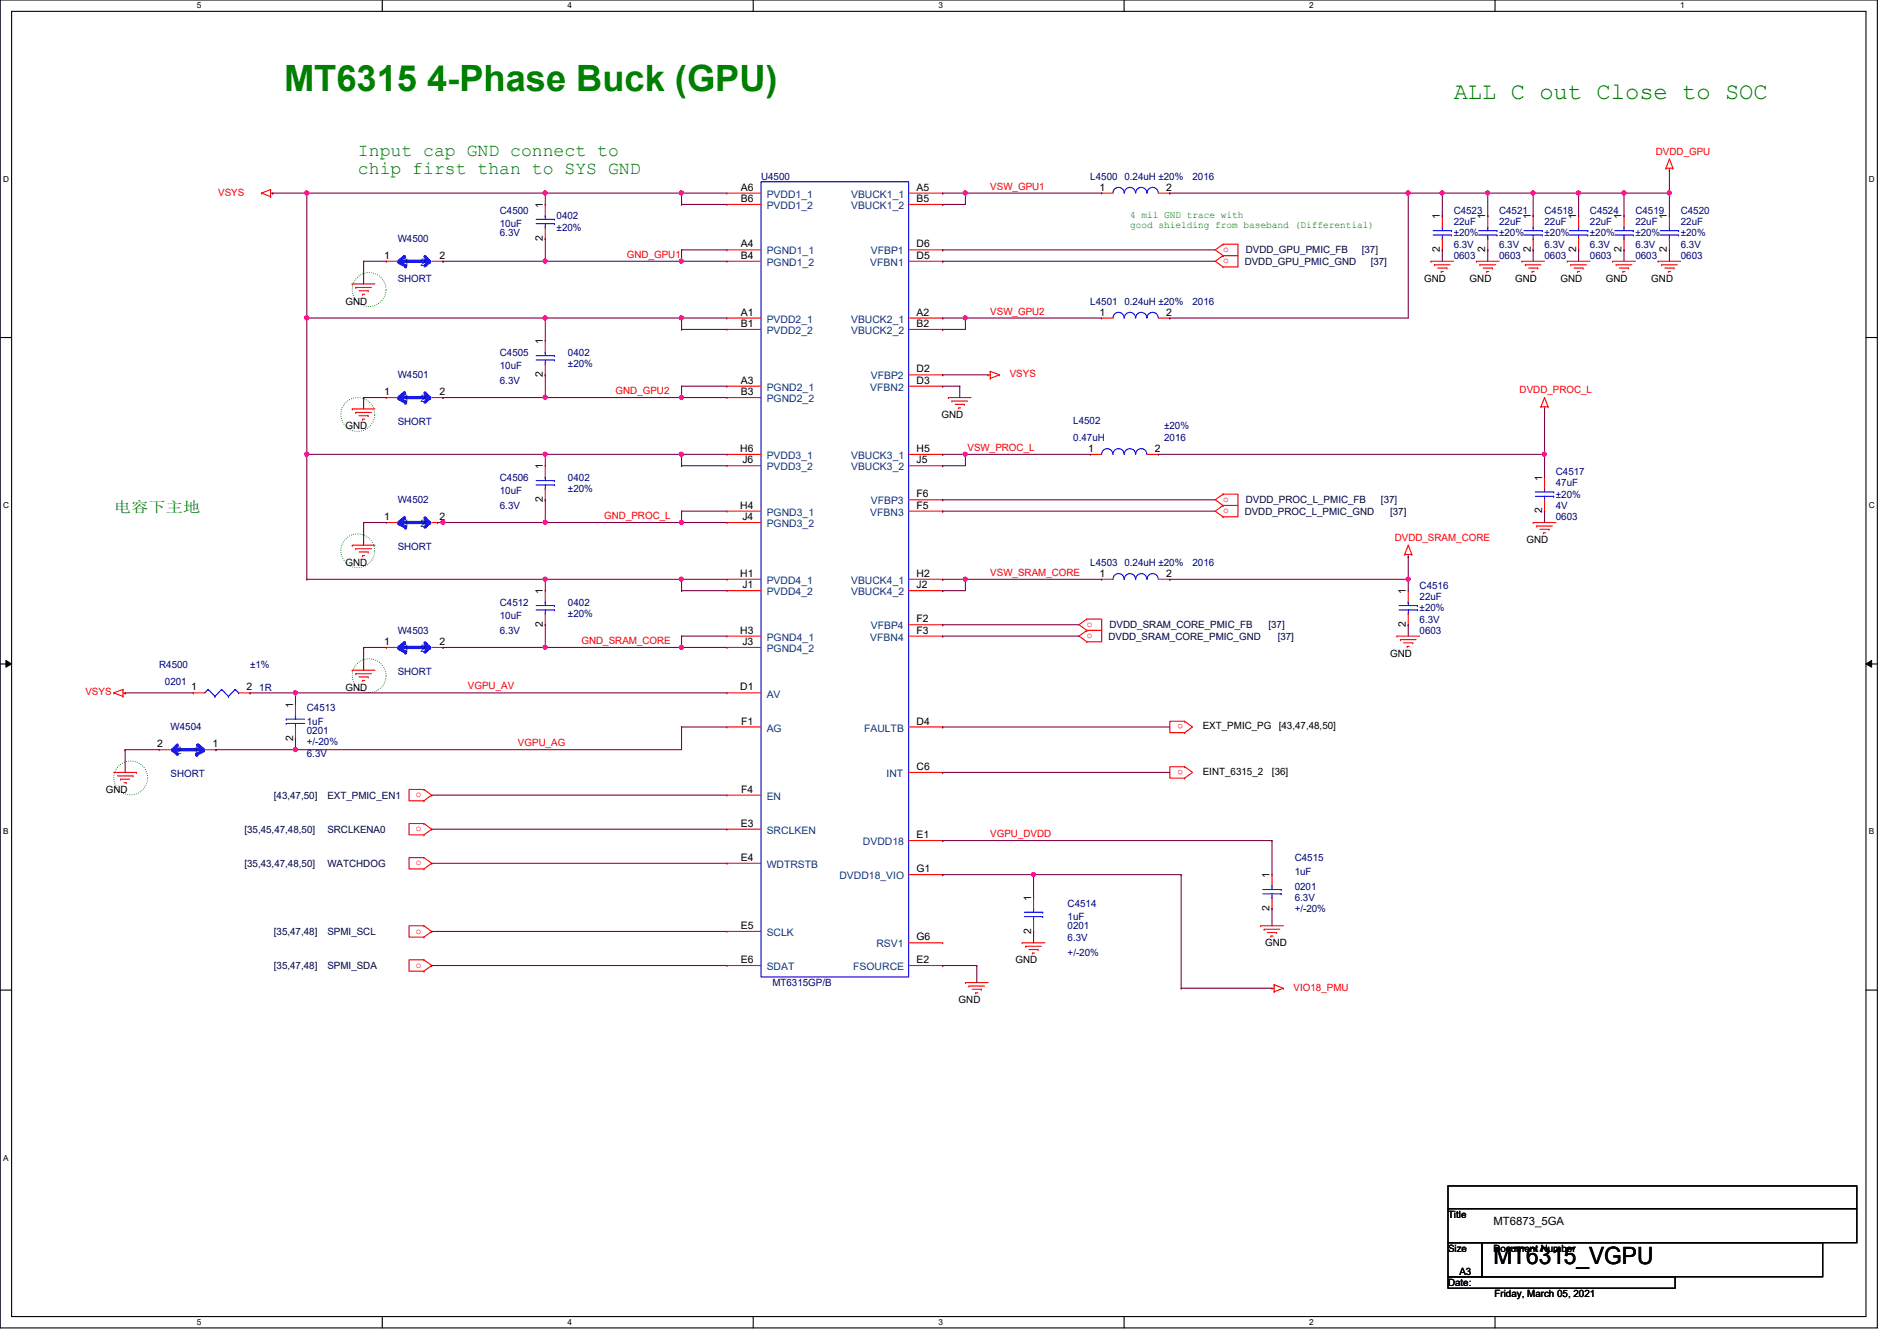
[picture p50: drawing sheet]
<svg xmlns="http://www.w3.org/2000/svg" width="297mm" height="210mm" viewBox="0 0 297 210" stroke-linecap="round" stroke-linejoin="round" font-family="sans-serif">
<defs><g id="words">
<text font-size="5.7" fill="#008000" x="44.5" y="14.2">MT6315 4-Phase Buck (GPU)</text>
<text font-size="3.7" fill="#008000" x="227.6" y="15.5">ALL C out Close to SOC</text>
<text font-size="3.7" x="233.8" y="197.9">MT6315_VGPU</text>
<g font-size="2.8" fill="#008000">
<text x="56" y="24.5">Input cap GND connect to</text>
<text x="56" y="27.3">chip first than to SYS GND</text>
</g>
<text font-size="2.3" fill="#008000" x="17.8" y="80.1">电电下下下</text>
<text font-size="1.8" x="233.8" y="191.7">MT6873_5GA</text>
<g font-size="1.6">
<text x="116" y="29.8">A6</text>
<text x="143.5" y="29.8">A5</text>
<text x="172.2" y="29.8">1</text>
<text x="182.6" y="29.8">2</text>
<text x="85" y="32.6" transform="rotate(-90 85 32.6)">1</text>
<text x="116" y="31.6">B6</text>
<text x="143.5" y="31.6">B5</text>
<text x="225.5" y="34.3" transform="rotate(-90 225.5 34.3)">1</text>
<text x="232.6" y="34.3" transform="rotate(-90 232.6 34.3)">1</text>
<text x="239.7" y="34.3" transform="rotate(-90 239.7 34.3)">1</text>
<text x="246.8" y="34.3" transform="rotate(-90 246.8 34.3)">1</text>
<text x="253.9" y="34.3" transform="rotate(-90 253.9 34.3)">1</text>
<text x="261" y="34.3" transform="rotate(-90 261 34.3)">1</text>
<text x="60.2" y="40.5">1</text>
<text x="68.8" y="40.5">2</text>
<text x="85" y="37.7" transform="rotate(-90 85 37.7)">2</text>
<text x="116" y="40.5">B4</text>
<text x="116" y="38.7">A4</text>
<text x="143.5" y="40.5">D5</text>
<text x="143.5" y="38.7">D6</text>
<text x="225.5" y="39.5" transform="rotate(-90 225.5 39.5)">2</text>
<text x="232.6" y="39.5" transform="rotate(-90 232.6 39.5)">2</text>
<text x="239.7" y="39.5" transform="rotate(-90 239.7 39.5)">2</text>
<text x="246.8" y="39.5" transform="rotate(-90 246.8 39.5)">2</text>
<text x="253.9" y="39.5" transform="rotate(-90 253.9 39.5)">2</text>
<text x="261" y="39.5" transform="rotate(-90 261 39.5)">2</text>
<text x="54.1" y="47.7">GND</text>
<text x="223" y="44.1">GND</text>
<text x="230.1" y="44.1">GND</text>
<text x="237.2" y="44.1">GND</text>
<text x="244.3" y="44.1">GND</text>
<text x="251.5" y="44.1">GND</text>
<text x="258.6" y="44.1">GND</text>
<text x="85" y="53.9" transform="rotate(-90 85 53.9)">1</text>
<text x="116" y="49.4">A1</text>
<text x="116" y="51.2">B1</text>
<text x="143.5" y="49.4">A2</text>
<text x="143.5" y="51.2">B2</text>
<text x="172.2" y="49.4">1</text>
<text x="182.6" y="49.4">2</text>
<text x="85" y="59" transform="rotate(-90 85 59)">2</text>
<text x="143.5" y="58.3">D2</text>
<text x="60.2" y="61.8">1</text>
<text x="68.8" y="61.8">2</text>
<text x="116" y="60.1">A3</text>
<text x="116" y="61.8">B3</text>
<text x="143.5" y="60.1">D3</text>
<text x="147.4" y="65.4">GND</text>
<text x="54.1" y="67.2">GND</text>
<text x="115.9" y="70.7">H6</text>
<text x="143.5" y="70.7">H5</text>
<text x="170.4" y="70.7">1</text>
<text x="180.8" y="70.7">2</text>
<text x="85" y="73.4" transform="rotate(-90 85 73.4)">1</text>
<text x="116.2" y="72.5">J6</text>
<text x="143.5" y="72.5">J5</text>
<text x="143.5" y="77.9">F6</text>
<text x="241.5" y="75.2" transform="rotate(-90 241.5 75.2)">1</text>
<text x="60.2" y="81.4">1</text>
<text x="68.8" y="81.4">2</text>
<text x="85" y="78.6" transform="rotate(-90 85 78.6)">2</text>
<text x="115.9" y="79.6">H4</text>
<text x="116.2" y="81.4">J4</text>
<text x="143.5" y="79.6">F5</text>
<text x="241.5" y="80.3" transform="rotate(-90 241.5 80.3)">2</text>
<text x="54.1" y="88.6">GND</text>
<text x="239" y="85">GND</text>
<text x="85" y="93" transform="rotate(-90 85 93)">1</text>
<text x="115.9" y="90.3">H1</text>
<text x="116.2" y="92.1">J1</text>
<text x="143.5" y="90.3">H2</text>
<text x="143.5" y="92.1">J2</text>
<text x="172.2" y="90.3">1</text>
<text x="182.6" y="90.3">2</text>
<text x="220.1" y="93" transform="rotate(-90 220.1 93)">1</text>
<text x="60.2" y="101">1</text>
<text x="68.8" y="101">2</text>
<text x="85" y="98.1" transform="rotate(-90 85 98.1)">2</text>
<text x="115.9" y="99.2">H3</text>
<text x="116.2" y="101">J3</text>
<text x="143.5" y="99.2">F3</text>
<text x="143.5" y="97.4">F2</text>
<text x="220.1" y="98.1" transform="rotate(-90 220.1 98.1)">2</text>
<text x="217.7" y="102.8">GND</text>
<text x="29.9" y="108.1">1</text>
<text x="38.6" y="108.1">2</text>
<text x="45.9" y="110.8" transform="rotate(-90 45.9 110.8)">1</text>
<text x="54.1" y="108.1">GND</text>
<text x="115.9" y="108.1">D1</text>
<text x="116.1" y="113.4">F1</text>
<text x="143.5" y="113.4">D4</text>
<text x="24.6" y="117">2</text>
<text x="33.3" y="117">1</text>
<text x="45.9" y="115.9" transform="rotate(-90 45.9 115.9)">2</text>
<text x="188.3" y="114.2">EXT_PMIC_PG</text>
<text x="200.2" y="114.2">[43,47,48,50]</text>
<text x="16.6" y="124.1">GND</text>
<text x="116.1" y="124.1">F4</text>
<text x="143.5" y="120.5">C6</text>
<text x="188.3" y="121.3">EINT_6315_2</text>
<text x="199.2" y="121.3">[36]</text>
<text x="116" y="129.4">E3</text>
<text x="143.5" y="131.2">E1</text>
<text x="116" y="134.7">E4</text>
<text x="143.5" y="136.5">G1</text>
<text x="198.8" y="137.5" transform="rotate(-90 198.8 137.5)">1</text>
<text x="161.5" y="141" transform="rotate(-90 161.5 141)">1</text>
<text x="198.8" y="142.6" transform="rotate(-90 198.8 142.6)">2</text>
<text x="116" y="145.4">E5</text>
<text x="143.5" y="147.2">G6</text>
<text x="161.5" y="146.1" transform="rotate(-90 161.5 146.1)">2</text>
<text x="198.1" y="148.1">GND</text>
<text x="116" y="150.7">E6</text>
<text x="143.5" y="150.7">E2</text>
<text x="159" y="150.8">GND</text>
<text x="150.1" y="157">GND</text>
<text x="226.7" y="190.6">Title</text>
<text x="226.7" y="196">Size</text>
<text x="233.8" y="196">Document Number</text>
<text x="226.7" y="201.3">Date:</text>
<text x="228.5" y="199.5">A3</text>
<text x="234" y="203.1">Friday, March 05, 2021</text>
</g>
<g font-size="1.6" fill="#000080">
<text x="119.2" y="28.1">U4500</text>
<text x="170.7" y="28.1">L4500 0.24uH ±20%</text>
<text x="186.7" y="28.1">2016</text>
<text x="78.3" y="33.4">C4500</text>
<text x="78.3" y="35.6">10uF</text>
<text x="87.2" y="34.3">0402</text>
<text x="227.6" y="33.4">C4523</text>
<text x="227.6" y="35.2">22uF</text>
<text x="234.7" y="33.4">C4521</text>
<text x="234.7" y="35.2">22uF</text>
<text x="241.8" y="33.4">C4518</text>
<text x="241.8" y="35.2">22uF</text>
<text x="249" y="33.4">C4524</text>
<text x="249" y="35.2">22uF</text>
<text x="256.1" y="33.4">C4519</text>
<text x="256.1" y="35.2">22uF</text>
<text x="263.2" y="33.4">C4520</text>
<text x="263.2" y="35.2">22uF</text>
<text x="62.3" y="37.9">W4500</text>
<text x="78.3" y="37">6.3V</text>
<text x="87.2" y="36.1">±20%</text>
<text x="227.6" y="40.6">0603</text>
<text x="227.6" y="38.8">6.3V</text>
<text x="227.6" y="37">±20%</text>
<text x="234.7" y="40.6">0603</text>
<text x="234.7" y="38.8">6.3V</text>
<text x="234.7" y="37">±20%</text>
<text x="241.8" y="40.6">0603</text>
<text x="241.8" y="38.8">6.3V</text>
<text x="241.8" y="37">±20%</text>
<text x="249" y="40.6">0603</text>
<text x="249" y="38.8">6.3V</text>
<text x="249" y="37">±20%</text>
<text x="256.1" y="40.6">0603</text>
<text x="256.1" y="38.8">6.3V</text>
<text x="256.1" y="37">±20%</text>
<text x="263.2" y="40.6">0603</text>
<text x="263.2" y="38.8">6.3V</text>
<text x="263.2" y="37">±20%</text>
<text x="62.3" y="44.1">SHORT</text>
<text x="170.7" y="47.7">L4501 0.24uH ±20%</text>
<text x="186.7" y="47.7">2016</text>
<text x="62.3" y="59.2">W4501</text>
<text x="78.3" y="55.7">C4505</text>
<text x="78.3" y="57.8">10uF</text>
<text x="88.9" y="55.7">0402</text>
<text x="88.9" y="57.4">±20%</text>
<text x="78.3" y="60.1">6.3V</text>
<text x="62.3" y="66.5">SHORT</text>
<text x="168.1" y="66.3">L4502</text>
<text x="168.1" y="69">0.47uH</text>
<text x="182.3" y="67.2">±20%</text>
<text x="182.3" y="69">2016</text>
<text x="78.3" y="75.2">C4506</text>
<text x="78.3" y="77.3">10uF</text>
<text x="88.9" y="75.2">0402</text>
<text x="88.9" y="77">±20%</text>
<text x="243.6" y="74.3">C4517</text>
<text x="243.6" y="76.1">47uF</text>
<text x="243.6" y="77.9">±20%</text>
<text x="62.3" y="78.8">W4502</text>
<text x="78.3" y="79.7">6.3V</text>
<text x="243.6" y="81.4">0603</text>
<text x="243.6" y="79.7">4V</text>
<text x="62.3" y="86.1">SHORT</text>
<text x="170.7" y="88.6">L4503 0.24uH ±20%</text>
<text x="186.7" y="88.6">2016</text>
<text x="78.3" y="94.8">C4512</text>
<text x="88.9" y="94.8">0402</text>
<text x="222.3" y="92.1">C4516</text>
<text x="222.3" y="93.9">22uF</text>
<text x="222.3" y="95.7">±20%</text>
<text x="62.3" y="99.2">W4503</text>
<text x="78.3" y="96.9">10uF</text>
<text x="78.3" y="99.2">6.3V</text>
<text x="88.9" y="96.6">±20%</text>
<text x="222.3" y="99.2">0603</text>
<text x="222.3" y="97.5">6.3V</text>
<text x="24.9" y="104.6">R4500</text>
<text x="25.8" y="107.2">0201</text>
<text x="39.2" y="104.6">±1%</text>
<text x="62.3" y="105.6">SHORT</text>
<text x="40.6" y="108.1">1R</text>
<text x="48" y="111.3">C4513</text>
<text x="48" y="113.5">1uF</text>
<text x="26.7" y="114.3">W4504</text>
<text x="48" y="114.9">0201</text>
<text x="48" y="118.4">6.3V</text>
<text x="48" y="116.7">+/-20%</text>
<text x="26.7" y="121.6">SHORT</text>
<text x="202.7" y="134.8">C4515</text>
<text x="202.7" y="136.9">1uF</text>
<text x="167.2" y="141.9">C4514</text>
<text x="202.7" y="139.2">0201</text>
<text x="202.7" y="141">6.3V</text>
<text x="202.7" y="142.8">+/-20%</text>
<text x="167.2" y="144">1uF</text>
<text x="167.2" y="145.5">0201</text>
<text x="167.2" y="147.2">6.3V</text>
<text x="167.2" y="149.6">+/-20%</text>
<text x="120.9" y="154.3">MT6315GP/B</text>
</g>
<g font-size="1.6" fill="#f00">
<text x="155.1" y="29.7">VSW_GPU1</text>
<text x="259.3" y="24.2">DVDD_GPU</text>
<text x="34.2" y="30.6">VSYS</text>
<text x="98.2" y="40.3">GND_GPU1</text>
<text x="191.5" y="39.5">o</text>
<text x="191.5" y="41.2">o</text>
<text x="155.1" y="49.2">VSW_GPU2</text>
<text x="158.1" y="59.1">VSYS</text>
<text x="96.4" y="61.7">GND_GPU2</text>
<text x="238" y="61.6">DVDD_PROC_L</text>
<text x="151.5" y="70.6">VSW_PROC_L</text>
<text x="94.6" y="81.2">GND_PROC_L</text>
<text x="191.5" y="78.6">o</text>
<text x="191.5" y="80.3">o</text>
<text x="218.4" y="84.7">DVDD_SRAM_CORE</text>
<text x="155.1" y="90.1">VSW_SRAM_CORE</text>
<text x="91.1" y="100.8">GND_SRAM_CORE</text>
<text x="170.2" y="98.1">o</text>
<text x="170.2" y="99.9">o</text>
<text x="73.3" y="107.9">VGPU_AV</text>
<text x="13.4" y="108.8">VSYS</text>
<text x="185.3" y="113.4" transform="rotate(180 185.3 113.4)">o</text>
<text x="81.1" y="116.8">VGPU_AG</text>
<text x="65.1" y="124.8">o</text>
<text x="185.3" y="120.5" transform="rotate(180 185.3 120.5)">o</text>
<text x="65.1" y="130.1">o</text>
<text x="155.1" y="131">VGPU_DVDD</text>
<text x="65.1" y="135.5">o</text>
<text x="65.1" y="146.1">o</text>
<text x="65.1" y="151.5">o</text>
<text x="202.6" y="155.1">VIO18_PMU</text>
</g>
<g font-size="1.6" fill="#004080">
<text x="120.1" y="32.7">PVDD1_2</text>
<text x="120.1" y="30.9">PVDD1_1</text>
<text x="133.3" y="30.9">VBUCK1_1</text>
<text x="133.3" y="32.7">VBUCK1_2</text>
<text x="63.2" y="41.6">1</text>
<text x="65.8" y="41.6">2</text>
<text x="120.1" y="41.6">PGND1_2</text>
<text x="120.1" y="39.8">PGND1_1</text>
<text x="136.3" y="41.6">VFBN1</text>
<text x="136.4" y="39.8">VFBP1</text>
<text x="120.1" y="50.5">PVDD2_1</text>
<text x="120.1" y="52.3">PVDD2_2</text>
<text x="133.3" y="50.5">VBUCK2_1</text>
<text x="133.3" y="52.3">VBUCK2_2</text>
<text x="136.4" y="59.4">VFBP2</text>
<text x="63.2" y="62.9">1</text>
<text x="65.8" y="62.9">2</text>
<text x="120.1" y="61.2">PGND2_1</text>
<text x="120.1" y="62.9">PGND2_2</text>
<text x="136.3" y="61.2">VFBN2</text>
<text x="120.1" y="71.8">PVDD3_1</text>
<text x="133.3" y="71.8">VBUCK3_1</text>
<text x="120.1" y="73.6">PVDD3_2</text>
<text x="133.3" y="73.6">VBUCK3_2</text>
<text x="63.2" y="82.5">1</text>
<text x="65.8" y="82.5">2</text>
<text x="120.1" y="82.5">PGND3_2</text>
<text x="120.1" y="80.7">PGND3_1</text>
<text x="136.3" y="80.7">VFBN3</text>
<text x="136.4" y="79">VFBP3</text>
<text x="120.1" y="91.4">PVDD4_1</text>
<text x="120.1" y="93.2">PVDD4_2</text>
<text x="133.3" y="91.4">VBUCK4_1</text>
<text x="133.3" y="93.2">VBUCK4_2</text>
<text x="120.1" y="100.3">PGND4_1</text>
<text x="136.3" y="100.3">VFBN4</text>
<text x="136.4" y="98.5">VFBP4</text>
<text x="63.2" y="102.1">1</text>
<text x="65.8" y="102.1">2</text>
<text x="120.1" y="102.1">PGND4_2</text>
<text x="120.1" y="109.2">AV</text>
<text x="27.6" y="118.1">2</text>
<text x="30.3" y="118.1">1</text>
<text x="120.1" y="114.5">AG</text>
<text x="135.3" y="114.5">FAULTB</text>
<text x="120.1" y="125.2">EN</text>
<text x="138.8" y="121.6">INT</text>
<text x="120.1" y="130.5">SRCLKEN</text>
<text x="120.1" y="135.8">WDTRSTB</text>
<text x="131.4" y="137.6">DVDD18_VIO</text>
<text x="135.1" y="132.3">DVDD18</text>
<text x="120.1" y="146.5">SCLK</text>
<text x="137.2" y="148.3">RSV1</text>
<text x="120.1" y="151.8">SDAT</text>
<text x="133.6" y="151.8">FSOURCE</text>
</g>
<g font-size="1.6" fill="#008000">
<text x="177" y="34.1">4 mil GND trace with</text>
<text x="177" y="35.7">good shielding from baseband (Differential)</text>
</g>
<g font-size="1.6" fill="#000040">
<text x="194.9" y="41.4">DVDD_GPU_PMIC_GND</text>
<text x="195.1" y="39.7">DVDD_GPU_PMIC_FB</text>
<text x="213.2" y="39.7">[37]</text>
<text x="214.6" y="41.4">[37]</text>
<text x="194.9" y="80.6">DVDD_PROC_L_PMIC_GND</text>
<text x="195.1" y="78.8">DVDD_PROC_L_PMIC_FB</text>
<text x="216.2" y="78.8">[37]</text>
<text x="217.7" y="80.6">[37]</text>
<text x="173.6" y="100.1">DVDD_SRAM_CORE_PMIC_GND</text>
<text x="173.7" y="98.3">DVDD_SRAM_CORE_PMIC_FB</text>
<text x="198.6" y="98.3">[37]</text>
<text x="200.1" y="100.1">[37]</text>
<text x="42.9" y="125">[43,47,50]</text>
<text x="51.3" y="125">EXT_PMIC_EN1</text>
<text x="38.3" y="130.3">[35,45,47,48,50]</text>
<text x="51.3" y="130.3">SRCLKENA0</text>
<text x="38.3" y="135.7">[35,43,47,48,50]</text>
<text x="51.3" y="135.7">WATCHDOG</text>
<text x="42.9" y="146.3">[35,47,48]</text>
<text x="51.3" y="146.3">SPMI_SCL</text>
<text x="42.9" y="151.7">[35,47,48]</text>
<text x="51.3" y="151.7">SPMI_SDA</text>
</g>
<g font-size="1.3">
<text x="30.8" y="1.3">5</text>
<text x="88.9" y="1.3">4</text>
<text x="146.9" y="1.3">3</text>
<text x="205" y="1.3">2</text>
<text x="263.1" y="1.3">1</text>
<text x=".5" y="28.4">D</text>
<text x="292.6" y="28.4">D</text>
<text x=".5" y="79.5">C</text>
<text x="292.6" y="79.5">C</text>
<text x=".5" y="130.6">B</text>
<text x="292.6" y="130.6">B</text>
<text x=".5" y="181.7">A</text>
<text x="30.8" y="207.4">5</text>
<text x="88.9" y="207.4">4</text>
<text x="146.9" y="207.4">3</text>
<text x="205" y="207.4">2</text>
</g>
</g></defs>
<path d="M0 0h294v207.9h-294zM1.8 1.8h290.4v204.3h-290.4z" fill="none" stroke="#000" stroke-width=".17"/>
<g fill="#fff">
<path d="M30.8 .2h.7v1.4h-.7z"/>
<path d="M30.8 206.2h.7v1.4h-.7z"/>
</g>
<path d="M59.9 0v1.8M59.9 206.1v1.8" fill="none" stroke="#000" stroke-width=".17"/>
<g fill="#fff">
<path d="M88.9 .2h.6v1.4h-.6z"/>
<path d="M88.9 206.2h.6v1.4h-.6z"/>
</g>
<path d="M117.9 0v1.8M117.9 206.1v1.8" fill="none" stroke="#000" stroke-width=".17"/>
<g fill="#fff">
<path d="M146.9 .2h.7v1.4h-.7z"/>
<path d="M146.9 206.2h.7v1.4h-.7z"/>
</g>
<path d="M176 0v1.8M176 206.1v1.8" fill="none" stroke="#000" stroke-width=".17"/>
<g fill="#fff">
<path d="M205 .2h.7v1.4h-.7z"/>
<path d="M205 206.2h.7v1.4h-.7z"/>
</g>
<path d="M234.1 0v1.8M234.1 206.1v1.8" fill="none" stroke="#000" stroke-width=".17"/>
<g fill="#fff">
<path d="M263.1 .2h.7v1.4h-.7z"/>
<path d="M.5 27.3h.9v1.4h-.9z"/>
<path d="M292.6 27.3h.9v1.4h-.9z"/>
<path d="M.5 78.4h.9v1.4h-.9z"/>
<path d="M292.6 78.4h.9v1.4h-.9z"/>
</g>
<path d="M0 52.8h1.8M292.2 52.8h1.8" fill="none" stroke="#000" stroke-width=".17"/>
<g fill="#fff">
<path d="M.5 129.5h.8v1.4h-.8z"/>
<path d="M292.6 129.5h.9v1.4h-.9z"/>
</g>
<path d="M0 103.9h1.8M292.2 103.9h1.8" fill="none" stroke="#000" stroke-width=".17"/>
<path d="M.9 103.4l.9 .5-.9 .5zM292.2 103.9l.9-.5v1z" fill="#000"/>
<path d="M.9 103.4l.9 .5-.9 .5zM292.2 103.9l.9-.5v1z" fill="none" stroke="#000" stroke-width=".16"/>
<path d="M.5 180.5h.8v1.4h-.8z" fill="#fff"/>
<path d="M0 155h1.8M292.2 155h1.8M226.7 185.6h64v3.6h-64zM226.7 189.2h64v5.3h-64zM226.7 194.5h5.4v5.4h-5.4zM226.7 199.9h35.6v1.7h-35.6zM232.1 194.5h53.3v5.4h-53.3z" fill="none" stroke="#000" stroke-width=".17"/>
<g fill="none" stroke="#008000" stroke-width=".17" stroke-dasharray="0 .3">
<circle cx="57.8" cy="45.3" r="2.65"/>
<circle cx="56" cy="64.9" r="2.65"/>
<circle cx="56" cy="86.2" r="2.65"/>
<circle cx="57.8" cy="105.8" r="2.65"/>
<circle cx="20.5" cy="121.8" r="2.65"/>
</g>
<g fill="none" stroke="#f00" stroke-width=".17">
<path d="M40.9 30.2h.1M40.9 30.2l1.5 .6M42.4 30.8h.1M42.4 29.7h.1M42.4 29.7v1.1M42.4 30.2h.3M42.4 29.7l-1.5 .5M42.7 30.2h.1M191.5 38.2h.1M191.5 38.2h2.3v1.8h-2.3M191.5 38.2l-1.2 .9 1.2 .9M225.8 33.8h.1"/>
<path d="M225.8 39.1h.1M225.8 33.8v1.8M225.8 37.3v1.8M260.9 26.3h.1M260.9 26.3h1.1M261.4 26.7h.1M261.4 24.9h.1M261.4 26.3v.4M261.4 24.9l.6 1.4M261.4 24.9l-.5 1.4M262 26.3h.1M55.2 44.4h.1"/>
<path d="M55.2 44.4h3.5M55.7 45h.1M55.7 45h2.5M56.2 45.5h1.5M56.8 46.1h.1M56.8 46.1h.3M57.7 45.5h.1M154.7 58.7h.1M154.7 58.7h.4M155.1 59.2h.1M155.1 58.1h.1M155.1 58.1v1.1"/>
<path d="M155.1 58.1l1.4 .6M156.5 58.7h.1M156.5 58.7l-1.4 .5M191.5 40h.1M191.5 41.8h.1M191.5 40h2.3v1.8h-2.3M191.5 40l-1.2 .9 1.2 .9M224.1 40.9h.1M224.1 40.9h3.5M224.6 41.4h.1M224.6 41.4h2.5M225.1 42h1.5"/>
<path d="M225.7 42.5h.1M225.7 42.5h.3M226.6 42h.1M231.2 40.9h.1M231.2 40.9h3.5M231.7 41.4h.1M231.7 41.4h2.5M232.2 42h1.5M232.8 42.5h.1M232.8 42.5h.3M233.7 42h.1M238.3 40.9h.1"/>
<path d="M238.3 40.9h3.5M238.8 41.4h.1M238.8 41.4h2.5M239.3 42h1.5M239.9 42.5h.1M239.9 42.5h.3M240.8 42h.1M245.4 40.9h.1M245.4 40.9h3.6M246 41.4h.1M246 41.4h2.4M246.5 42h1.4"/>
<path d="M247 42.5h.1M247 42.5h.4M247.9 42h.1M252.5 40.9h.1M252.5 40.9h3.6M253.1 41.4h.1M253.1 41.4h2.4M253.6 42h1.4M254.1 42.5h.1M254.1 42.5h.4M255 42h.1M259.6 40.9h.1"/>
<path d="M259.6 40.9h3.6M260.2 41.4h.1M260.2 41.4h2.4M260.7 42h1.4M261.2 42.5h.1M261.2 42.5h.4M262.1 42h.1M55.2 64h.1M55.2 64h3.5M55.7 64.6h.1M55.7 64.6h2.5M56.2 65.1h1.5"/>
<path d="M56.8 65.6h.1M56.8 65.6h.3M57.7 65.1h.1M148.5 62.2h.1M148.5 62.2h3.6M149.1 62.8h.1M149.1 62.8h2.4M149.6 63.3h1.4M150.1 63.8h.1M150.1 63.8h.3M151 63.3h.1M191.5 77.3h.1"/>
<path d="M191.5 79.1h.1M191.5 77.3h2.3v1.8h-2.3M191.5 79.1h2.3v1.8h-2.3M191.5 77.3l-1.2 .9 1.2 .9M191.5 79.1l-1.2 .9 1.2 .9M241.3 63.7h.1M241.3 63.7h1.1M241.8 64h.1M241.8 62.2h.1M241.8 63.7v.3M241.8 62.2l-.5 1.5M241.8 62.2l.6 1.5"/>
<path d="M242.4 63.7h.1M55.2 85.3h.1M55.2 85.3h3.5M55.7 85.9h.1M55.7 85.9h2.5M56.2 86.4h1.5M56.8 87h.1M56.8 87h.3M57.7 86.4h.1M170.2 96.9h.1M170.2 98.7h.1M170.2 96.9h2.3v1.8h-2.3"/>
<path d="M170.2 98.7h2.3v1.8h-2.3M170.2 96.9l-1.3 .9 1.3 .9M170.2 98.7l-1.3 .9 1.3 .9M191.5 80.9h.1M218.7 99.6h.1M218.7 99.6h3.6M220 86.8h.1M220 86.8h1.1M220.5 87.1h.1M220.5 85.3h.1M220.5 86.8v.3M220.5 85.3l.6 1.5"/>
<path d="M220.5 85.3l-.5 1.5M221.1 86.8h.1M240.1 81.8h.1M240.1 81.8h3.5M240.6 82.3h.1M240.6 82.3h2.5M241.1 82.8h1.5M241.7 83.4h.1M241.7 83.4h.3M242.6 82.8h.1M17.8 108.5h.1M17.8 108.5l1.5 .5"/>
<path d="M19.3 109h.1M19.3 107.9h.1M19.3 107.9v1.1M19.3 108.5h.3M19.3 107.9l-1.5 .6M19.6 108.5h.1M55.2 104.9h.1M55.2 104.9h3.5M55.7 105.5h.1M55.7 105.5h2.5M56.2 106h1.5M56.8 106.5h.1"/>
<path d="M56.8 106.5h.3M57.7 106h.1M170.2 100.5h.1M185.5 114.7h.1M185.5 112.9h.1M185.5 112.9h-2.3v1.8h2.3M185.5 112.9l1.2 .9-1.2 .9M219.3 100.1h.1M219.3 100.1h2.4M219.8 100.6h1.4M220.3 101.2h.1M220.3 101.2h.4"/>
<path d="M221.2 100.6h.1M17.8 120.9h3.6M18.4 121.5h2.4M18.9 122h.1M18.9 122h1.4M19.4 122.5h.4M19.8 122.5h.1M20.8 121.5h.1M21.4 120.9h.1M66.4 123.6h.1M66.4 125.3h.1M66.4 123.6h-2.4v1.7h2.4"/>
<path d="M66.4 128.9h.1M66.4 130.7h.1M66.4 128.9h-2.4v1.8h2.4M66.4 134.2h.1M66.4 136h.1M66.4 134.2h-2.4v1.8h2.4M66.4 123.6l1.2 .9-1.2 .8M66.4 128.9l1.2 .9-1.2 .9M66.4 134.2l1.2 .9-1.2 .9M185.5 121.8h.1M185.5 120h.1M185.5 120h-2.3v1.8h2.3"/>
<path d="M185.5 120l1.2 .9-1.2 .9M66.4 144.9h.1M66.4 146.7h.1M66.4 144.9h-2.4v1.8h2.4M66.4 150.2h.1M66.4 152h.1M66.4 150.2h-2.4v1.8h2.4M66.4 144.9l1.2 .9-1.2 .9M66.4 150.2l1.2 .9-1.2 .9M151.2 153.8h.1M151.2 153.8h3.5M151.7 154.3h.1"/>
<path d="M151.7 154.3h2.5M152.2 154.9h1.5M152.8 155.4h.1M152.8 155.4h.3M153.7 154.9h.1M160.1 147.6h.1M160.1 147.6h3.5M160.6 148.1h.1M160.6 148.1h2.5M161.1 148.6h1.5M161.7 149.2h.1M161.7 149.2h.3"/>
<path d="M162.6 148.6h.1M197.4 144.9h.1M197.4 144.9h3.6M197.9 145.5h.1M197.9 145.5h2.5M198.5 146h1.4M199 146.5h.1M199 146.5h.3M199.2 154.7h.1M199.2 154.7h.3M199.5 155.2h.1M199.5 154.1h.1"/>
<path d="M199.5 154.1v1.1M199.5 154.1l1.5 .6M199.9 146h.1M201 154.7h.1M201 154.7l-1.5 .5"/>
</g>
<path d="M224.4 36.1h2.9M224.4 36.8h2.9M225.8 35.6h.1M225.8 37.3h.1M225.8 35.6v.5M225.8 36.8v.5M227.3 36.1h.1M227.3 36.8h.1" fill="none" stroke="#00f" stroke-width=".17"/>
<path d="M66.5 100.6l.6 .6" fill="none" stroke="#00f" stroke-width=".51"/>
<circle cx="67.1" cy="101.2" r=".25" fill="#00f"/>
<path d="M67.3 101.3l-.8 .8" fill="none" stroke="#00f" stroke-width=".51"/>
<circle cx="67.3" cy="101.3" r=".25" fill="#00f"/>
<path d="M62.8 101.3h3.9" fill="none" stroke="#00f" stroke-width=".51"/>
<circle cx="66.7" cy="101.3" r=".25" fill="#00f"/>
<path d="M63.3 100.6l-.9 .7" fill="none" stroke="#00f" stroke-width=".51"/>
<circle cx="63.3" cy="100.6" r=".25" fill="#00f"/>
<path d="M62.4 101.5l1.1 .6" fill="none" stroke="#00f" stroke-width=".51"/>
<circle cx="63.5" cy="102.1" r=".25" fill="#00f"/>
<g fill="none" stroke="#f00" stroke-width=".17">
<path d="M85.4 32h.1M85.4 37.3h.1M85.4 32v1.8M85.4 35.6v1.7M247.2 33.8h.1M247.2 39.1h.1M247.2 33.8v1.8M247.2 37.3v1.8M254.3 33.8h.1M254.3 39.1h.1M254.3 33.8v1.8M254.3 37.3v1.8"/>
<path d="M60.5 101.3h.1M60.5 101.3h1.8M67.6 101.3h1.8M69.4 101.3h.1"/>
</g>
<g fill="none" stroke="#00f" stroke-width=".17">
<path d="M83.9 34.3h2.9M83.9 35h2.9M85.4 33.8h.1M85.4 35.6h.1M85.4 33.8v.5M85.4 35v.6M86.8 34.3h.1M86.8 35h.1M245.7 36.1h2.9M245.7 36.8h2.9M247.2 35.6h.1M247.2 37.3h.1"/>
<path d="M247.2 35.6v.5M247.2 36.8v.5M248.6 36.1h.1M248.6 36.8h.1M252.9 36.1h2.8M252.9 36.8h2.8M254.3 35.6h.1M254.3 37.3h.1M254.3 35.6v.5M254.3 36.8v.5M255.7 36.1h.1M255.7 36.8h.1"/>
</g>
<path d="M66.5 40.2l.6 .5" fill="none" stroke="#00f" stroke-width=".51"/>
<circle cx="67.1" cy="40.7" r=".25" fill="#00f"/>
<path d="M67.3 40.9l-.8 .7" fill="none" stroke="#00f" stroke-width=".51"/>
<circle cx="67.3" cy="40.9" r=".25" fill="#00f"/>
<path d="M62.8 40.9h3.9" fill="none" stroke="#00f" stroke-width=".51"/>
<circle cx="66.7" cy="40.9" r=".25" fill="#00f"/>
<path d="M63.3 40.2l-.9 .7" fill="none" stroke="#00f" stroke-width=".51"/>
<circle cx="63.3" cy="40.2" r=".25" fill="#00f"/>
<path d="M62.4 41.1l1.1 .5" fill="none" stroke="#00f" stroke-width=".51"/>
<circle cx="63.5" cy="41.6" r=".25" fill="#00f"/>
<g fill="none" stroke="#f00" stroke-width=".17">
<path d="M113.8 32h.1M113.8 39.1h.1M113.8 30.2h.1M113.8 32h5.4M113.8 39.1h5.4M113.8 30.2h5.4M142.3 32h5.3M142.3 39.1h5.3M142.3 30.2h5.3M147.6 39.1h.1M147.6 30.2h.1M147.6 32h.1"/>
<path d="M240.1 33.8h.1M240.1 39.1h.1M240.1 33.8v1.8M240.1 37.3v1.8M261.4 33.8h.1M261.4 39.1h.1M261.4 33.8v1.8M261.4 37.3v1.8M60.5 40.9h.1M60.5 40.9h1.8M67.6 40.9h1.8M69.4 40.9h.1"/>
<path d="M85.4 53.3h.1M85.4 58.7h.1M85.4 53.3v1.8M85.4 56.9v1.8M113.8 49.8h.1M113.8 40.9h.1M113.8 51.6h.1M113.8 40.9h5.4M113.8 49.8h5.4M113.8 51.6h5.4M142.3 40.9h5.3M142.3 49.8h5.3"/>
<path d="M142.3 58.7h5.3M142.3 51.6h5.3M147.6 40.9h.1M147.6 58.7h.1M147.6 49.8h.1M147.6 51.6h.1M85.4 72.9h.1M85.4 78.2h.1M85.4 72.9v1.8M85.4 76.5v1.7M113.8 71.1h.1M113.8 60.5h.1"/>
<path d="M113.8 62.2h.1M113.8 72.9h.1M113.8 71.1h5.4M113.8 60.5h5.4M113.8 62.2h5.4M113.8 72.9h5.4M142.3 71.1h5.3M142.3 60.5h5.3M142.3 72.9h5.3M142.3 78.2h5.3M147.6 71.1h.1M147.6 60.5h.1"/>
<path d="M147.6 72.9h.1M147.6 78.2h.1M241.8 74.7h.1M241.8 74.7v1.8M241.8 78.2v1.8M113.8 81.8h.1M113.8 80h.1M113.8 90.7h.1M113.8 92.5h.1M113.8 99.6h.1M113.8 90.7h5.4M113.8 81.8h5.4"/>
<path d="M113.8 80h5.4M113.8 92.5h5.4M113.8 99.6h5.4M142.3 90.7h5.3M142.3 80h5.3M142.3 92.5h5.3M142.3 99.6h5.3M142.3 97.8h5.3M147.6 90.7h.1M147.6 92.5h.1M147.6 80h.1M147.6 97.8h.1"/>
<path d="M147.6 99.6h.1M172.5 90.7h.1M172.5 90.7h1.8M181.4 90.7h1.8M183.2 90.7h.1M241.8 80h.1M113.8 113.8h.1M113.8 108.5h.1M113.8 101.3h.1M113.8 113.8h5.4M113.8 108.5h5.4M113.8 101.3h5.4"/>
<path d="M142.3 113.8h5.3M147.6 113.8h.1M113.8 124.5h.1M113.8 129.8h.1M113.8 135.1h.1M113.8 124.5h5.4M113.8 129.8h5.4M113.8 135.1h5.4M142.3 131.6h5.3M142.3 120.9h5.3M142.3 136.9h5.3M147.6 131.6h.1"/>
<path d="M147.6 120.9h.1M147.6 136.9h.1M113.8 151.1h.1M113.8 145.8h.1M113.8 151.1h5.4M113.8 145.8h5.4M142.3 151.1h5.3M142.3 147.6h5.3M147.6 147.6h.1M147.6 151.1h.1"/>
</g>
<g fill="none" stroke="#00f" stroke-width=".17">
<path d="M119.2 28.4h23.1v124.5h-23.1zM238.6 36.1h2.9M238.6 36.8h2.9M240.1 35.6h.1M240.1 37.3h.1M240.1 35.6v.5M240.1 36.8v.5M241.5 36.1h.1M241.5 36.8h.1M260 36.1h2.8M260 36.8h2.8M261.4 35.6h.1"/>
<path d="M261.4 37.3h.1M261.4 35.6v.5M261.4 36.8v.5M262.8 36.1h.1M262.8 36.8h.1M83.9 55.7h2.9M83.9 56.3h2.9M85.4 55.1h.1M85.4 56.9h.1M85.4 55.1v.6M85.4 56.3v.6M86.8 55.7h.1"/>
<path d="M86.8 56.3h.1M83.9 75.2h2.9M83.9 75.9h2.9M85.4 74.7h.1M85.4 76.5h.1M85.4 74.7v.5M85.4 75.9v.6M86.8 75.2h.1M86.8 75.9h.1M240.4 77h2.9M240.4 77.7h2.9M241.8 76.5h.1"/>
<path d="M241.8 78.2h.1M241.8 76.5v.5M241.8 77.7v.5M243.3 77h.1M243.3 77.7h.1M174.3 90.7a.87 .87 0 0 1 .9-.9 .87 .87 0 0 1 .8 .9M176.1 90.7a.87 .87 0 0 1 .8-.9 .87 .87 0 0 1 .9 .9M177.8 90.7a.87 .87 0 0 1 .9-.9 .87 .87 0 0 1 .9 .9M179.6 90.7a.87 .87 0 0 1 .9-.9 .87 .87 0 0 1 .9 .9"/>
</g>
<path d="M66.5 61.5l.6 .6" fill="none" stroke="#00f" stroke-width=".51"/>
<circle cx="67.1" cy="62.1" r=".25" fill="#00f"/>
<path d="M67.3 62.2l-.8 .7" fill="none" stroke="#00f" stroke-width=".51"/>
<circle cx="67.3" cy="62.2" r=".25" fill="#00f"/>
<path d="M62.8 62.2h3.9" fill="none" stroke="#00f" stroke-width=".51"/>
<circle cx="66.7" cy="62.2" r=".25" fill="#00f"/>
<path d="M63.3 61.5l-.9 .7" fill="none" stroke="#00f" stroke-width=".51"/>
<circle cx="63.3" cy="61.5" r=".25" fill="#00f"/>
<path d="M62.4 62.4l1.1 .5" fill="none" stroke="#00f" stroke-width=".51"/>
<circle cx="63.5" cy="62.9" r=".25" fill="#00f"/>
<g fill="none" stroke="#f00" stroke-width=".17">
<path d="M172.5 30.2h.1M172.5 30.2h1.8M181.4 30.2h1.8M183.2 30.2h.1M233 33.8h.1M233 39.1h.1M233 33.8v1.8M233 37.3v1.8M60.5 62.2h.1M60.5 62.2h1.8M67.6 62.2h1.8M69.4 62.2h.1"/>
<path d="M85.4 92.5h.1M85.4 97.8h.1M85.4 92.5v1.7M85.4 96v1.8M220.5 92.5h.1M220.5 97.8h.1M220.5 92.5v1.7M220.5 96v1.8M30.3 108.5h.1M30.3 108.5h1.7M37.4 108.5h1.8M39.2 108.5h.1"/>
<path d="M46.3 110.2h.1M46.3 115.6h.1M46.3 110.2v1.8M46.3 113.8v1.8M199.2 136.9h.1M199.2 136.9v1.8M161.8 140.5h.1M161.8 145.8h.1M161.8 140.5v1.7M161.8 144v1.8M199.2 142.2h.1M199.2 140.5v1.7"/>
</g>
<g fill="none" stroke="#00f" stroke-width=".17">
<path d="M174.3 30.2a.87 .87 0 0 1 .9-.9 .87 .87 0 0 1 .8 .9M176.1 30.2a.87 .87 0 0 1 .8-.9 .87 .87 0 0 1 .9 .9M177.8 30.2a.87 .87 0 0 1 .9-.9 .87 .87 0 0 1 .9 .9M179.6 30.2a.87 .87 0 0 1 .9-.9 .87 .87 0 0 1 .9 .9M231.5 36.1h2.9M231.5 36.8h2.9M233 35.6h.1M233 37.3h.1M233 35.6v.5M233 36.8v.5M234.4 36.1h.1M234.4 36.8h.1"/>
<path d="M83.9 94.8h2.9M83.9 95.5h2.9M85.4 94.2h.1M85.4 96h.1M85.4 94.2v.6M85.4 95.5v.5M86.8 94.8h.1M86.8 95.5h.1M219.1 94.8h2.9M219.1 95.5h2.9M220.5 94.2h.1M220.5 96h.1"/>
<path d="M220.5 94.2v.6M220.5 95.5v.5M222 94.8h.1M222 95.5h.1M32.6 107.9h.1M32.6 107.9l-.6 .6M32.6 107.9l1.1 1.1M33.7 109h.1M34.7 107.9h.1M34.7 107.9l-1 1.1M34.7 107.9l1.1 1.1M35.8 109h.1"/>
<path d="M36.8 107.9h.1M36.8 107.9l-1 1.1M36.8 107.9l.6 .6M37.4 108.5h.1M44.8 112.6h.1M44.8 113.2h.1M44.8 112.6h2.9M44.8 113.2h2.9M46.3 112h.1M46.3 113.8h.1M46.3 112v.6M46.3 113.2v.6"/>
<path d="M197.7 139.2h2.9M197.7 139.9h2.9M199.2 138.7h.1M199.2 138.7v.5M199.2 139.9v.6M200.6 139.2h.1M200.6 139.9h.1M160.4 142.8h2.9M160.4 143.5h2.9M161.8 142.2h.1M161.8 144h.1M161.8 142.2v.6"/>
<path d="M161.8 143.5v.5M163.3 142.8h.1M163.3 143.5h.1M199.2 140.5h.1"/>
</g>
<path d="M66.5 81.1l.6 .5" fill="none" stroke="#00f" stroke-width=".51"/>
<circle cx="67.1" cy="81.6" r=".25" fill="#00f"/>
<path d="M67.3 81.8l-.8 .7" fill="none" stroke="#00f" stroke-width=".51"/>
<circle cx="67.3" cy="81.8" r=".25" fill="#00f"/>
<path d="M62.8 81.8h3.9" fill="none" stroke="#00f" stroke-width=".51"/>
<circle cx="66.7" cy="81.8" r=".25" fill="#00f"/>
<path d="M63.3 81.1l-.9 .7" fill="none" stroke="#00f" stroke-width=".51"/>
<circle cx="63.3" cy="81.1" r=".25" fill="#00f"/>
<path d="M62.4 82l1.1 .5" fill="none" stroke="#00f" stroke-width=".51"/>
<circle cx="63.5" cy="82.5" r=".25" fill="#00f"/>
<path d="M172.5 49.8h.1M172.5 49.8h1.8M181.4 49.8h1.8M183.2 49.8h.1M170.7 71.1h.1M170.7 71.1h1.8M179.6 71.1h1.8M181.4 71.1h.1M60.5 81.8h.1M60.5 81.8h1.8M67.6 81.8h1.8M69.4 81.8h.1" fill="none" stroke="#f00" stroke-width=".17"/>
<path d="M174.3 49.8a.87 .87 0 0 1 .9-.9 .87 .87 0 0 1 .8 .9M176.1 49.8a.87 .87 0 0 1 .8-.9 .87 .87 0 0 1 .9 .9M177.8 49.8a.87 .87 0 0 1 .9-.9 .87 .87 0 0 1 .9 .9M179.6 49.8a.87 .87 0 0 1 .9-.9 .87 .87 0 0 1 .9 .9M172.5 71.1a.87 .87 0 0 1 .9-.9 .87 .87 0 0 1 .8 .9M174.3 71.1a.87 .87 0 0 1 .9-.9 .87 .87 0 0 1 .8 .9M176.1 71.1a.87 .87 0 0 1 .8-.9 .87 .87 0 0 1 .9 .9M177.8 71.1a.87 .87 0 0 1 .9-.9 .87 .87 0 0 1 .9 .9" fill="none" stroke="#00f" stroke-width=".17"/>
<path d="M27.8 116.6l-.5 .6" fill="none" stroke="#00f" stroke-width=".51"/>
<circle cx="27.3" cy="117.2" r=".25" fill="#00f"/>
<path d="M27 117.3l.8 .8" fill="none" stroke="#00f" stroke-width=".51"/>
<circle cx="27" cy="117.3" r=".25" fill="#00f"/>
<path d="M27.6 117.3h3.9" fill="none" stroke="#00f" stroke-width=".51"/>
<circle cx="27.6" cy="117.3" r=".25" fill="#00f"/>
<path d="M31 116.6l.9 .7" fill="none" stroke="#00f" stroke-width=".51"/>
<circle cx="31" cy="116.6" r=".25" fill="#00f"/>
<path d="M31.9 117.5l-1.1 .6" fill="none" stroke="#00f" stroke-width=".51"/>
<circle cx="30.8" cy="118.1" r=".25" fill="#00f"/>
<path d="M24.9 117.3h.1M24.9 117.3h1.8M32 117.3h1.8M33.8 117.3h.1" fill="none" stroke="#f00" stroke-width=".17"/>
<path d="M42.7 30.2h.1M42.7 30.2h42.7M48 30.2h.1M261.4 26.7h.1M261.4 26.7v3.5" fill="none" stroke="#800040" stroke-width=".17"/>
<circle cx="85.4" cy="30.2" r=".32" fill="#f0f"/>
<circle cx="85.4" cy="30.2" r=".32" fill="none" stroke="#f0f" stroke-width=".17"/>
<circle cx="48" cy="30.2" r=".32" fill="#f0f"/>
<circle cx="48" cy="30.2" r=".32" fill="none" stroke="#f0f" stroke-width=".17"/>
<path d="M48 30.2h.1M48 30.2v19.6M85.4 30.2h.1M85.4 30.2h28.4M85.4 30.2v1.8M106.7 30.2h.1" fill="none" stroke="#800040" stroke-width=".17"/>
<circle cx="106.7" cy="30.2" r=".32" fill="#f0f"/>
<circle cx="106.7" cy="30.2" r=".32" fill="none" stroke="#f0f" stroke-width=".17"/>
<path d="M106.7 30.2h.1M106.7 30.2v1.8M147.6 30.2h.1M147.6 30.2h3.6" fill="none" stroke="#800040" stroke-width=".17"/>
<circle cx="151.1" cy="30.2" r=".32" fill="#f0f"/>
<circle cx="151.1" cy="30.2" r=".32" fill="none" stroke="#f0f" stroke-width=".17"/>
<path d="M151.2 30.2h.1M151.2 30.2v1.8M151.2 30.2h21.3M183.2 30.2h.1M183.2 30.2h42.6M220.5 30.2h.1M220.5 30.2v19.6M225.8 30.2h.1" fill="none" stroke="#800040" stroke-width=".17"/>
<circle cx="220.5" cy="30.2" r=".32" fill="#f0f"/>
<circle cx="220.5" cy="30.2" r=".32" fill="none" stroke="#f0f" stroke-width=".17"/>
<circle cx="225.8" cy="30.2" r=".32" fill="#f0f"/>
<circle cx="225.8" cy="30.2" r=".32" fill="none" stroke="#f0f" stroke-width=".17"/>
<g fill="none" stroke="#800040" stroke-width=".17">
<path d="M85.4 37.3h.1M85.4 37.3v3.6h-16M106.7 32h.1M106.7 39.1h.1M106.7 32h7.1M106.7 39.1v1.8M106.7 39.1h7.1M147.6 32h.1M147.6 39.1h.1M147.6 32h3.6M147.6 39.1h42.7M56.9 40.9h.1"/>
<path d="M56.9 40.9v3.5M56.9 40.9h3.6M69.4 40.9h.1"/>
</g>
<circle cx="85.4" cy="40.9" r=".32" fill="#f0f"/>
<circle cx="85.4" cy="40.9" r=".32" fill="none" stroke="#f0f" stroke-width=".17"/>
<path d="M85.4 40.9h.1M85.4 40.9h28.4M106.7 40.9h.1" fill="none" stroke="#800040" stroke-width=".17"/>
<circle cx="106.7" cy="40.9" r=".32" fill="#f0f"/>
<circle cx="106.7" cy="40.9" r=".32" fill="none" stroke="#f0f" stroke-width=".17"/>
<path d="M48 49.8h.1M48 49.8v21.3M147.6 40.9h.1M147.6 40.9h42.7" fill="none" stroke="#800040" stroke-width=".17"/>
<circle cx="48" cy="71.1" r=".32" fill="#f0f"/>
<circle cx="48" cy="71.1" r=".32" fill="none" stroke="#f0f" stroke-width=".17"/>
<circle cx="48" cy="49.8" r=".32" fill="#f0f"/>
<circle cx="48" cy="49.8" r=".32" fill="none" stroke="#f0f" stroke-width=".17"/>
<path d="M48 49.8h.1M48 49.8h37.4" fill="none" stroke="#800040" stroke-width=".17"/>
<circle cx="85.4" cy="49.8" r=".32" fill="#f0f"/>
<circle cx="85.4" cy="49.8" r=".32" fill="none" stroke="#f0f" stroke-width=".17"/>
<path d="M85.4 49.8h.1M85.4 49.8h28.4M85.4 49.8v3.5M106.7 49.8h.1" fill="none" stroke="#800040" stroke-width=".17"/>
<circle cx="106.7" cy="49.8" r=".32" fill="#f0f"/>
<circle cx="106.7" cy="49.8" r=".32" fill="none" stroke="#f0f" stroke-width=".17"/>
<path d="M106.7 49.8h.1M106.7 49.8v1.8M147.6 49.8h.1M147.6 49.8h3.6" fill="none" stroke="#800040" stroke-width=".17"/>
<circle cx="151.1" cy="49.8" r=".32" fill="#f0f"/>
<circle cx="151.1" cy="49.8" r=".32" fill="none" stroke="#f0f" stroke-width=".17"/>
<g fill="none" stroke="#800040" stroke-width=".17">
<path d="M85.4 58.7h.1M85.4 58.7v3.5h-16M106.7 51.6h.1M106.7 51.6h7.1M147.6 51.6h.1M147.6 58.7h.1M147.6 58.7h7.1M151.2 49.8h.1M151.2 49.8v1.8h-3.6M151.2 49.8h21.3M183.2 49.8h.1M183.2 49.8h37.3"/>
<path d="M56.9 62.2h.1M56.9 62.2h3.6M56.9 62.2v1.8M69.4 62.2h.1M106.7 60.5h.1M106.7 60.5h7.1M106.7 60.5v1.7M147.6 60.5h.1M147.6 60.5h2.7M150.3 60.5h.1M150.3 60.5v1.7"/>
</g>
<circle cx="85.4" cy="62.2" r=".32" fill="#f0f"/>
<circle cx="85.4" cy="62.2" r=".32" fill="none" stroke="#f0f" stroke-width=".17"/>
<path d="M85.4 62.2h.1M85.4 62.2h28.4M106.7 62.2h.1" fill="none" stroke="#800040" stroke-width=".17"/>
<circle cx="106.7" cy="62.2" r=".32" fill="#f0f"/>
<circle cx="106.7" cy="62.2" r=".32" fill="none" stroke="#f0f" stroke-width=".17"/>
<path d="M48 71.1h.1M48 71.1h37.4M241.8 64h.1M241.8 64v7.1" fill="none" stroke="#800040" stroke-width=".17"/>
<circle cx="85.4" cy="71.1" r=".32" fill="#f0f"/>
<circle cx="85.4" cy="71.1" r=".32" fill="none" stroke="#f0f" stroke-width=".17"/>
<path d="M48 71.1h.1M48 71.1v19.6M85.4 71.1h.1M85.4 71.1h28.4M85.4 71.1v1.8M106.7 71.1h.1" fill="none" stroke="#800040" stroke-width=".17"/>
<circle cx="106.7" cy="71.1" r=".32" fill="#f0f"/>
<circle cx="106.7" cy="71.1" r=".32" fill="none" stroke="#f0f" stroke-width=".17"/>
<path d="M106.7 71.1h.1M106.7 71.1v1.8M147.6 71.1h.1M147.6 71.1h3.6" fill="none" stroke="#800040" stroke-width=".17"/>
<circle cx="151.1" cy="71.1" r=".32" fill="#f0f"/>
<circle cx="151.1" cy="71.1" r=".32" fill="none" stroke="#f0f" stroke-width=".17"/>
<path d="M151.2 71.1h.1M151.2 71.1h19.5M151.2 71.1v1.8M181.4 71.1h60.4M241.8 71.1h.1" fill="none" stroke="#800040" stroke-width=".17"/>
<circle cx="241.8" cy="71.1" r=".32" fill="#f0f"/>
<circle cx="241.8" cy="71.1" r=".32" fill="none" stroke="#f0f" stroke-width=".17"/>
<g fill="none" stroke="#800040" stroke-width=".17">
<path d="M85.4 78.2h.1M85.4 78.2v3.6h-16.9M106.7 72.9h.1M106.7 72.9h7.1M147.6 72.9h.1M147.6 78.2h.1M147.6 72.9h3.6M147.6 78.2h42.7M241.8 74.7h.1M241.8 71.1v3.6M56.9 81.8h.1M56.9 81.8v3.5"/>
<path d="M56.9 81.8h3.6M68.5 81.8h.1M69.4 81.8h.1M106.7 80h.1M106.7 80v1.8M106.7 80h7.1M147.6 80h.1M147.6 80h42.7"/>
</g>
<circle cx="85.4" cy="81.8" r=".32" fill="#f0f"/>
<circle cx="85.4" cy="81.8" r=".32" fill="none" stroke="#f0f" stroke-width=".17"/>
<circle cx="69.4" cy="81.8" r=".32" fill="#f0f"/>
<circle cx="69.4" cy="81.8" r=".32" fill="none" stroke="#f0f" stroke-width=".17"/>
<path d="M85.4 81.8h.1M85.4 81.8h28.4M106.7 81.8h.1" fill="none" stroke="#800040" stroke-width=".17"/>
<circle cx="106.7" cy="81.8" r=".32" fill="#f0f"/>
<circle cx="106.7" cy="81.8" r=".32" fill="none" stroke="#f0f" stroke-width=".17"/>
<path d="M48 90.7h.1M48 90.7h37.4M220.5 87.1h.1M220.5 87.1v3.6" fill="none" stroke="#800040" stroke-width=".17"/>
<circle cx="85.4" cy="90.7" r=".32" fill="#f0f"/>
<circle cx="85.4" cy="90.7" r=".32" fill="none" stroke="#f0f" stroke-width=".17"/>
<path d="M85.4 90.7h.1M85.4 90.7v1.8M85.4 90.7h28.4M106.7 90.7h.1M106.7 90.7v1.8" fill="none" stroke="#800040" stroke-width=".17"/>
<circle cx="106.7" cy="90.7" r=".32" fill="#f0f"/>
<circle cx="106.7" cy="90.7" r=".32" fill="none" stroke="#f0f" stroke-width=".17"/>
<path d="M147.6 90.7h.1M147.6 90.7h3.6" fill="none" stroke="#800040" stroke-width=".17"/>
<circle cx="151.1" cy="90.7" r=".32" fill="#f0f"/>
<circle cx="151.1" cy="90.7" r=".32" fill="none" stroke="#f0f" stroke-width=".17"/>
<path d="M151.2 90.7h.1M151.2 90.7v1.8M151.2 90.7h21.3M183.2 90.7h.1M183.2 90.7h37.3" fill="none" stroke="#800040" stroke-width=".17"/>
<circle cx="220.5" cy="90.7" r=".32" fill="#f0f"/>
<circle cx="220.5" cy="90.7" r=".32" fill="none" stroke="#f0f" stroke-width=".17"/>
<g fill="none" stroke="#800040" stroke-width=".17">
<path d="M85.4 97.8h.1M85.4 97.8v3.5h-16M106.7 92.5h.1M106.7 99.6h.1M106.7 92.5h7.1M106.7 99.6v1.7M106.7 99.6h7.1M147.6 92.5h.1M147.6 97.8h.1M147.6 99.6h.1M147.6 92.5h3.6M147.6 97.8h21.3"/>
<path d="M147.6 99.6h21.3M220.5 90.7h.1M220.5 97.8h.1M220.5 90.7v1.8M220.5 97.8v1.8M56.9 101.3h.1M56.9 101.3v3.6M56.9 101.3h3.6M69.4 101.3h.1"/>
</g>
<circle cx="85.4" cy="101.3" r=".32" fill="#f0f"/>
<circle cx="85.4" cy="101.3" r=".32" fill="none" stroke="#f0f" stroke-width=".17"/>
<path d="M85.4 101.3h.1M85.4 101.3h28.4M106.7 101.3h.1" fill="none" stroke="#800040" stroke-width=".17"/>
<circle cx="106.7" cy="101.3" r=".32" fill="#f0f"/>
<circle cx="106.7" cy="101.3" r=".32" fill="none" stroke="#f0f" stroke-width=".17"/>
<path d="M19.6 108.5h.1M19.6 108.5h10.7M39.2 108.5h.1M39.2 108.5h74.6M46.3 108.5h.1M46.3 108.5v1.7" fill="none" stroke="#800040" stroke-width=".17"/>
<circle cx="46.2" cy="108.4" r=".32" fill="#f0f"/>
<circle cx="46.2" cy="108.4" r=".32" fill="none" stroke="#f0f" stroke-width=".17"/>
<path d="M19.6 117.3h.1M19.6 117.3h5.3M19.6 117.3v3.6M33.8 117.3h.1M46.3 115.6h.1M46.3 117.3h.1M46.3 115.6v1.7M106.7 113.8h.1M106.7 113.8v3.5h-72.9M106.7 113.8h7.1M147.6 113.8h.1M147.6 113.8h35.6" fill="none" stroke="#800040" stroke-width=".17"/>
<circle cx="46.2" cy="117.3" r=".32" fill="#f0f"/>
<circle cx="46.2" cy="117.3" r=".32" fill="none" stroke="#f0f" stroke-width=".17"/>
<g fill="none" stroke="#800040" stroke-width=".17">
<path d="M67.6 124.5h.1M67.6 129.8h.1M67.6 135.1h.1M67.6 124.5h46.2M67.6 129.8h46.2M67.6 135.1h46.2M147.6 120.9h.1M147.6 131.6h.1M147.6 136.9h.1M147.6 120.9h35.6M147.6 131.6h51.6M147.6 136.9h14.2"/>
<path d="M199.2 131.6h.1M199.2 131.6v5.3"/>
</g>
<circle cx="161.8" cy="136.9" r=".32" fill="#f0f"/>
<circle cx="161.8" cy="136.9" r=".32" fill="none" stroke="#f0f" stroke-width=".17"/>
<g fill="none" stroke="#800040" stroke-width=".17">
<path d="M225.8 33.8h.1M225.8 39.1h.1M225.8 39.1v1.8M233 30.2h.1M233 33.8h.1M233 30.2h-7.2v3.6M233 30.2v3.6M161.8 136.9h.1M161.8 136.9v3.6M161.8 136.9h23.2M185 136.9h.1M185 136.9v17.8"/>
<path d="M67.6 145.8h.1M67.6 151.1h.1M67.6 145.8h46.2M67.6 151.1h46.2M147.6 151.1h.1M147.6 151.1h5.3M152.9 151.1h.1M152.9 151.1v2.7M161.8 145.8h.1M161.8 145.8v1.8M185 154.7h.1M185 154.7h14.2"/>
<path d="M199.2 142.2h.1M199.2 142.2v2.7"/>
</g>
<circle cx="232.9" cy="30.2" r=".32" fill="#f0f"/>
<circle cx="232.9" cy="30.2" r=".32" fill="none" stroke="#f0f" stroke-width=".17"/>
<path d="M233 39.1h.1M233 39.1v1.8M233 30.2h14.2M240.1 30.2h.1M240.1 33.8h.1M240.1 39.1h.1M240.1 30.2v3.6M240.1 39.1v1.8M247.2 30.2h.1" fill="none" stroke="#800040" stroke-width=".17"/>
<circle cx="240" cy="30.2" r=".32" fill="#f0f"/>
<circle cx="240" cy="30.2" r=".32" fill="none" stroke="#f0f" stroke-width=".17"/>
<circle cx="247.2" cy="30.2" r=".32" fill="#f0f"/>
<circle cx="247.2" cy="30.2" r=".32" fill="none" stroke="#f0f" stroke-width=".17"/>
<g fill="none" stroke="#800040" stroke-width=".17">
<path d="M247.2 33.8h.1M247.2 39.1h.1M247.2 39.1v1.8M254.3 33.8h.1M254.3 39.1h.1M254.3 30.2h.1M254.3 30.2v3.6M254.3 39.1v1.8M261.4 33.8h.1M261.4 39.1h.1M261.4 30.2h.1M261.4 30.2h-14.2v3.6"/>
<path d="M261.4 30.2v3.6M261.4 39.1v1.8"/>
</g>
<circle cx="254.3" cy="30.2" r=".32" fill="#f0f"/>
<circle cx="254.3" cy="30.2" r=".32" fill="none" stroke="#f0f" stroke-width=".17"/>
<circle cx="261.4" cy="30.2" r=".32" fill="#f0f"/>
<circle cx="261.4" cy="30.2" r=".32" fill="none" stroke="#f0f" stroke-width=".17"/>
<path d="M241.8 80h.1M241.8 80v1.8" fill="none" stroke="#800040" stroke-width=".17"/>
<circle cx="85.4" cy="30.2" r=".32" fill="#f0f"/>
<circle cx="85.4" cy="30.2" r=".32" fill="none" stroke="#f0f" stroke-width=".17"/>
<circle cx="48" cy="30.2" r=".32" fill="#f0f"/>
<circle cx="48" cy="30.2" r=".32" fill="none" stroke="#f0f" stroke-width=".17"/>
<circle cx="106.7" cy="30.2" r=".32" fill="#f0f"/>
<circle cx="106.7" cy="30.2" r=".32" fill="none" stroke="#f0f" stroke-width=".17"/>
<circle cx="151.1" cy="30.2" r=".32" fill="#f0f"/>
<circle cx="151.1" cy="30.2" r=".32" fill="none" stroke="#f0f" stroke-width=".17"/>
<circle cx="220.5" cy="30.2" r=".32" fill="#f0f"/>
<circle cx="220.5" cy="30.2" r=".32" fill="none" stroke="#f0f" stroke-width=".17"/>
<circle cx="225.8" cy="30.2" r=".32" fill="#f0f"/>
<circle cx="225.8" cy="30.2" r=".32" fill="none" stroke="#f0f" stroke-width=".17"/>
<circle cx="85.4" cy="40.9" r=".32" fill="#f0f"/>
<circle cx="85.4" cy="40.9" r=".32" fill="none" stroke="#f0f" stroke-width=".17"/>
<circle cx="106.7" cy="40.9" r=".32" fill="#f0f"/>
<circle cx="106.7" cy="40.9" r=".32" fill="none" stroke="#f0f" stroke-width=".17"/>
<circle cx="48" cy="71.1" r=".32" fill="#f0f"/>
<circle cx="48" cy="71.1" r=".32" fill="none" stroke="#f0f" stroke-width=".17"/>
<circle cx="48" cy="49.8" r=".32" fill="#f0f"/>
<circle cx="48" cy="49.8" r=".32" fill="none" stroke="#f0f" stroke-width=".17"/>
<circle cx="85.4" cy="49.8" r=".32" fill="#f0f"/>
<circle cx="85.4" cy="49.8" r=".32" fill="none" stroke="#f0f" stroke-width=".17"/>
<circle cx="106.7" cy="49.8" r=".32" fill="#f0f"/>
<circle cx="106.7" cy="49.8" r=".32" fill="none" stroke="#f0f" stroke-width=".17"/>
<circle cx="151.1" cy="49.8" r=".32" fill="#f0f"/>
<circle cx="151.1" cy="49.8" r=".32" fill="none" stroke="#f0f" stroke-width=".17"/>
<circle cx="85.4" cy="62.2" r=".32" fill="#f0f"/>
<circle cx="85.4" cy="62.2" r=".32" fill="none" stroke="#f0f" stroke-width=".17"/>
<circle cx="106.7" cy="62.2" r=".32" fill="#f0f"/>
<circle cx="106.7" cy="62.2" r=".32" fill="none" stroke="#f0f" stroke-width=".17"/>
<circle cx="85.4" cy="71.1" r=".32" fill="#f0f"/>
<circle cx="85.4" cy="71.1" r=".32" fill="none" stroke="#f0f" stroke-width=".17"/>
<circle cx="106.7" cy="71.1" r=".32" fill="#f0f"/>
<circle cx="106.7" cy="71.1" r=".32" fill="none" stroke="#f0f" stroke-width=".17"/>
<circle cx="151.1" cy="71.1" r=".32" fill="#f0f"/>
<circle cx="151.1" cy="71.1" r=".32" fill="none" stroke="#f0f" stroke-width=".17"/>
<circle cx="241.8" cy="71.1" r=".32" fill="#f0f"/>
<circle cx="241.8" cy="71.1" r=".32" fill="none" stroke="#f0f" stroke-width=".17"/>
<circle cx="85.4" cy="81.8" r=".32" fill="#f0f"/>
<circle cx="85.4" cy="81.8" r=".32" fill="none" stroke="#f0f" stroke-width=".17"/>
<circle cx="69.4" cy="81.8" r=".32" fill="#f0f"/>
<circle cx="69.4" cy="81.8" r=".32" fill="none" stroke="#f0f" stroke-width=".17"/>
<circle cx="106.7" cy="81.8" r=".32" fill="#f0f"/>
<circle cx="106.7" cy="81.8" r=".32" fill="none" stroke="#f0f" stroke-width=".17"/>
<circle cx="85.4" cy="90.7" r=".32" fill="#f0f"/>
<circle cx="85.4" cy="90.7" r=".32" fill="none" stroke="#f0f" stroke-width=".17"/>
<circle cx="106.7" cy="90.7" r=".32" fill="#f0f"/>
<circle cx="106.7" cy="90.7" r=".32" fill="none" stroke="#f0f" stroke-width=".17"/>
<circle cx="151.1" cy="90.7" r=".32" fill="#f0f"/>
<circle cx="151.1" cy="90.7" r=".32" fill="none" stroke="#f0f" stroke-width=".17"/>
<circle cx="220.5" cy="90.7" r=".32" fill="#f0f"/>
<circle cx="220.5" cy="90.7" r=".32" fill="none" stroke="#f0f" stroke-width=".17"/>
<circle cx="85.4" cy="101.3" r=".32" fill="#f0f"/>
<circle cx="85.4" cy="101.3" r=".32" fill="none" stroke="#f0f" stroke-width=".17"/>
<circle cx="106.7" cy="101.3" r=".32" fill="#f0f"/>
<circle cx="106.7" cy="101.3" r=".32" fill="none" stroke="#f0f" stroke-width=".17"/>
<circle cx="46.2" cy="108.4" r=".32" fill="#f0f"/>
<circle cx="46.2" cy="108.4" r=".32" fill="none" stroke="#f0f" stroke-width=".17"/>
<circle cx="46.2" cy="117.3" r=".32" fill="#f0f"/>
<circle cx="46.2" cy="117.3" r=".32" fill="none" stroke="#f0f" stroke-width=".17"/>
<circle cx="161.8" cy="136.9" r=".32" fill="#f0f"/>
<circle cx="161.8" cy="136.9" r=".32" fill="none" stroke="#f0f" stroke-width=".17"/>
<circle cx="232.9" cy="30.2" r=".32" fill="#f0f"/>
<circle cx="232.9" cy="30.2" r=".32" fill="none" stroke="#f0f" stroke-width=".17"/>
<circle cx="240" cy="30.2" r=".32" fill="#f0f"/>
<circle cx="240" cy="30.2" r=".32" fill="none" stroke="#f0f" stroke-width=".17"/>
<circle cx="247.2" cy="30.2" r=".32" fill="#f0f"/>
<circle cx="247.2" cy="30.2" r=".32" fill="none" stroke="#f0f" stroke-width=".17"/>
<circle cx="254.3" cy="30.2" r=".32" fill="#f0f"/>
<circle cx="254.3" cy="30.2" r=".32" fill="none" stroke="#f0f" stroke-width=".17"/>
<circle cx="261.4" cy="30.2" r=".32" fill="#f0f"/>
<circle cx="261.4" cy="30.2" r=".32" fill="none" stroke="#f0f" stroke-width=".17"/>
<use href="#words"/>
</svg>
